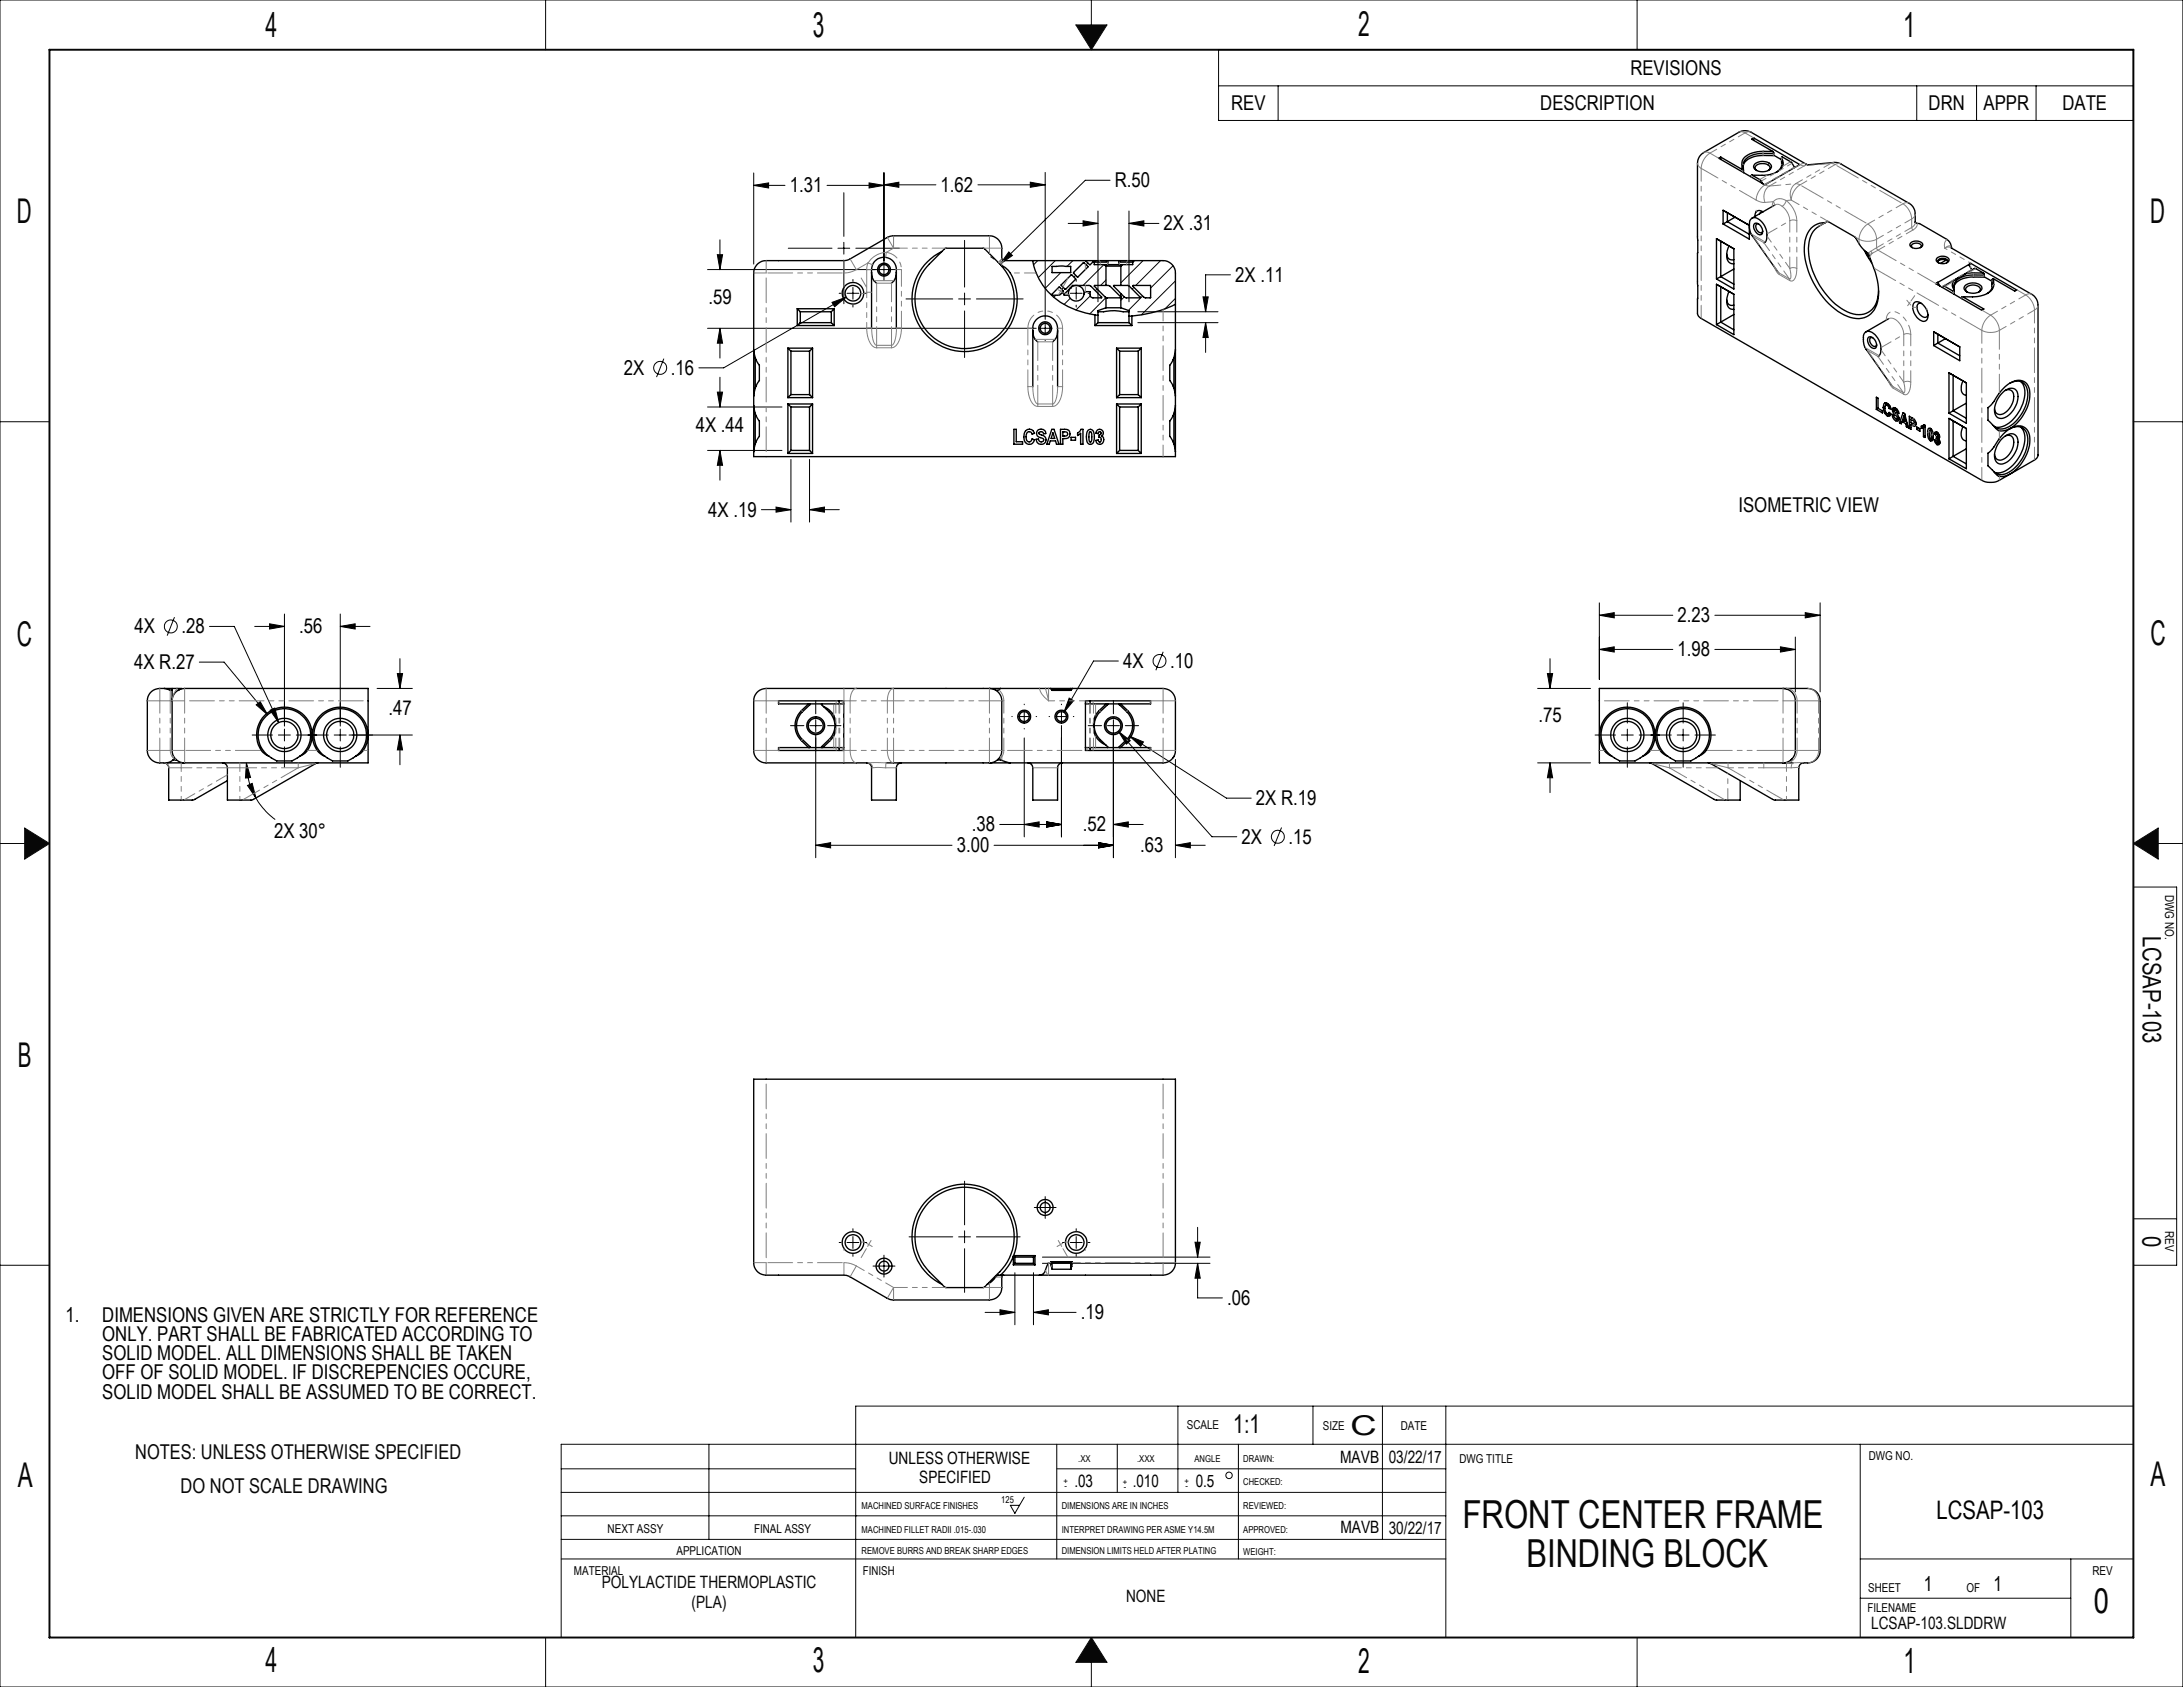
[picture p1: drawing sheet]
<svg xmlns="http://www.w3.org/2000/svg" width="559mm" height="432mm" viewBox="0 0 559 432" stroke-linecap="round" stroke-linejoin="round" font-family="sans-serif">
<defs><g id="words">
<g font-size="9.9" fill="#0a0605">
<text x="374.4" y="391.2">FRONT CENTER FRAME</text>
<text x="390.8" y="401.1">BINDING BLOCK</text>
</g>
<g font-size="8.7" fill="#0a0605">
<text x="68" y="9.4">4</text>
<text x="208.1" y="9.3">3</text>
<text x="347.7" y="9.3">2</text>
<text x="487.1" y="9.4">1</text>
<text x="4.3" y="57">D</text>
<text x="550.4" y="57.2">D</text>
<text x="4.3" y="165.3">C</text>
<text x="550.5" y="165.1">C</text>
<text x="4.6" y="273.1">B</text>
<text x="4.6" y="380.6">A</text>
<text x="550.5" y="380.4">A</text>
<text x="536" y="412.8">0</text>
<text x="67.9" y="428">4</text>
<text x="208.1" y="428">3</text>
<text x="487.3" y="428.1">1</text>
</g>
<text font-size="8.7" x="347.7" y="428.1">2</text>
<text font-size="7" fill="#0a0605" x="345.7" y="367.2">C</text>
<g font-size="6.5" fill="#0a0605">
<text x="548.5" y="239.5" transform="rotate(90 548.5 239.5)">LCSAP-103</text>
<text x="548.4" y="316.4" transform="rotate(90 548.4 316.4)">0</text>
<text x="315.7" y="366.7">1:1</text>
</g>
<text font-size="6.5" x="495.7" y="388.9">LCSAP-103</text>
<g font-size="5.2">
<text x="417.3" y="19.1">REVISIONS</text>
<text x="315.2" y="28.1">REV</text>
<text x="394.3" y="28.1">DESCRIPTION</text>
<text x="493.7" y="28.1">DRN</text>
<text x="507.7" y="28.1">APPR</text>
<text x="527.9" y="28.1">DATE</text>
<text x="285.4" y="47.9">R.50</text>
<text x="202.2" y="49.2">1.31</text>
<text x="240.8" y="49.1">1.62</text>
<text x="297.9" y="59">2X .31</text>
<text x="181.3" y="77.8">.59</text>
<text x="316.2" y="72.1">2X .11</text>
<text x="159.7" y="95.9">2X</text>
<text x="171.8" y="95.9">.16</text>
<text x="178.1" y="110.5">4X .44</text>
<text x="445" y="131.1">ISOMETRIC VIEW</text>
<text x="181.3" y="132.2">4X .19</text>
<text x="429.4" y="159.3">2.23</text>
<text x="34.4" y="162.1">4X</text>
<text x="46.5" y="162.1">.28</text>
<text x="76.5" y="162.1">.56</text>
<text x="429.4" y="168">1.98</text>
<text x="34.3" y="171.2">4X R.27</text>
<text x="287.5" y="170.9">4X</text>
<text x="299.6" y="171">.10</text>
<text x="99.4" y="183.1">.47</text>
<text x="393.8" y="184.8">.75</text>
<text x="321.5" y="206.1">2X R.19</text>
<text x="70.1" y="214.5">2X 30°</text>
<text x="248.8" y="212.8">.38</text>
<text x="277.2" y="212.8">.52</text>
<text x="317.8" y="216">2X</text>
<text x="329.9" y="216">.15</text>
<text x="244.9" y="218.1">3.00</text>
<text x="291.9" y="218.1">.63</text>
<text x="314.1" y="334">.06</text>
<text x="16.8" y="338.3">1.</text>
<text x="26.2" y="338.4">DIMENSIONS GIVEN ARE STRICTLY FOR REFERENCE</text>
<text x="276.7" y="337.7">.19</text>
<text x="26.2" y="343.3">ONLY. PART SHALL BE FABRICATED ACCORDING TO</text>
<text x="26.2" y="348.2">SOLID MODEL. ALL DIMENSIONS SHALL BE TAKEN</text>
<text x="26.2" y="353.1">OFF OF SOLID MODEL. IF DISCREPENCIES OCCURE,</text>
<text x="26.2" y="358">SOLID MODEL SHALL BE ASSUMED TO BE CORRECT.</text>
<text x="492.5" y="407.3">1</text>
<text x="510.3" y="407.3">1</text>
</g>
<g font-size="5.2" fill="#0a0605">
<text x="34.6" y="373.4">NOTES: UNLESS OTHERWISE SPECIFIED</text>
<text x="46.2" y="382.3">DO NOT SCALE DRAWING</text>
</g>
<g font-size="4.4">
<text x="227.5" y="374.8">UNLESS OTHERWISE</text>
<text x="343" y="374.6">MAVB</text>
<text x="235.3" y="379.6">SPECIFIED</text>
<text x="275" y="380.5">.03</text>
<text x="290" y="380.5">.010</text>
<text x="306.1" y="380.6">0.5</text>
<text x="343.1" y="392.5">MAVB</text>
</g>
<g font-size="4.4" fill="#0a0605">
<text x="355.5" y="374.5">03/22/17</text>
<text x="355.5" y="392.6">30/22/17</text>
<text x="154" y="406.6">POLYLACTIDE THERMOPLASTIC</text>
<text x="177" y="411.7">(PLA)</text>
<text x="288.3" y="409.9">NONE</text>
<text x="479" y="417">LCSAP-103.SLDDRW</text>
</g>
<g font-size="3.1">
<text x="554.2" y="229.1" transform="rotate(90 554.2 229.1)">DWG NO.</text>
<text x="554.2" y="315.1" transform="rotate(90 554.2 315.1)">REV</text>
<text x="358.5" y="366">DATE</text>
<text x="373.6" y="374.5">DWG TITLE</text>
<text x="478.4" y="373.7">DWG NO.</text>
<text x="155.5" y="392.4">NEXT ASSY</text>
<text x="193" y="392.4">FINAL ASSY</text>
<text x="173.2" y="398">APPLICATION</text>
<text x="146.9" y="403.1">MATERIAL</text>
<text x="220.9" y="403.2">FINISH</text>
<text x="478.2" y="407.4">SHEET</text>
<text x="503.4" y="407.4">OF</text>
<text x="535.6" y="403.2">REV</text>
<text x="478" y="412.6">FILENAME</text>
</g>
<g font-size="3.1" fill="#0a0605">
<text x="303.8" y="365.9">SCALE</text>
<text x="338.7" y="365.9">SIZE</text>
</g>
<g font-size="2.4">
<text x="276" y="374.1">.XX</text>
<text x="291.1" y="374.1">.XXX</text>
<text x="305.8" y="374.1">ANGLE</text>
<text x="318.3" y="374.1">DRAWN:</text>
<text x="272.2" y="379.8">+</text>
<text x="272.5" y="381.2">-</text>
<text x="287.4" y="380">+</text>
<text x="287.7" y="381.4">-</text>
<text x="303.2" y="379.8">+</text>
<text x="303.5" y="381.2">-</text>
<text x="318.3" y="380.2">CHECKED:</text>
<text x="220.5" y="386.2">MACHINED SURFACE FINISHES</text>
<text x="256.3" y="384.7">125</text>
<text x="271.8" y="386.2">DIMENSIONS ARE IN INCHES</text>
<text x="318.3" y="386.2">REVIEWED:</text>
<text x="220.5" y="392.3">MACHINED FILLET RADII .015-.030</text>
<text x="271.8" y="392.3">INTERPRET DRAWING PER ASME Y14.5M</text>
<text x="318.3" y="392.3">APPROVED:</text>
<text x="220.5" y="397.8">REMOVE BURRS AND BREAK SHARP EDGES</text>
<text x="271.8" y="397.8">DIMENSION LIMITS HELD AFTER PLATING</text>
<text x="318.3" y="398">WEIGHT:</text>
</g>
</g></defs>
<g fill="none" stroke="#000" stroke-width=".26">
<path d="M270.5 369.7v29.3M286 369.7v12.3M317 369.7v29.3M143.7 399h226.4M262.2 383.2l-2.4 4.1-1.2-2h2.4"/>
<circle cx="314.6" cy="377.6" r=".82"/>
</g>
<g fill="none" stroke="#0a0605" stroke-width=".26">
<path d="M0 0h558.8v431.8h-558.8zM139.7 0v12.7M275.4 6.4h8l-4 6.3zM279.4 0v6.4M419.1 0v12.7M0 107.9h12.7M546.1 107.9h12.7M0 215.9h6.3M6.3 211.9l6.4 4-6.4 4zM546.1 215.9l6.4-4v8zM552.5 215.9h6.3M546.1 227h11.1v96.9h-11.1"/>
<path d="M546.1 312h11.1M0 323.9h12.7M301.5 359.9v22.1M336.1 359.9v9.8M353.9 359.9v34.1M370.1 359.9v59.2M546.1 359.9h-327.1v59.2M143.7 376h75.3M181.5 369.7v24.3M270.5 376h99.6M476.2 369.7v49.4M546.1 369.7h-402.4v49.4"/>
<path d="M143.7 382h226.4M143.7 394h226.4M143.7 388h226.4M476.2 399h69.9M530.1 399v20.1M139.7 419.1v12.7M279.4 419.1l4 6.4h-8zM419.1 419.1v12.7M476.2 409.1h53.9M279.4 425.5v6.3"/>
</g>
<path d="M12.7 12.7h533.4v406.4h-533.4z" fill="none" stroke="#0a0605" stroke-width=".5"/>
<path d="M275.4 6.4h8l-4 6.3zM546.1 215.9l6.4-4v8zM279.4 419.1l-4 6.4h8zM6.3 211.9v8l6.4-4z" fill-rule="evenodd" fill="#0a0605"/>
<g fill="none" stroke="#000" stroke-width=".26">
<path d="M311.9 12.7h234.2v18.1h-234.2zM311.9 22h234.2M327.2 22v8.8M490.6 22v8.8M506 22v8.8M521.2 22v8.8M192.9 47.4l3.8-.6v1.3zM192.9 44.3v23.3M192.9 47.4h8M211.7 47.4h14.6M216 49.3v11.2M222.5 46.8l3.8 .6-3.8 .7z"/>
<path d="M226.3 47.3l3.8-.7v1.3zM226.3 44.1v27.7M226.3 47.3h13.3M250.3 47.3h17.2M263.7 46.6l3.8 .7-3.8 .6zM267.5 44.1v37.6M273.4 57.2h7.7M277.2 56.5l3.9 .7-3.9 .7zM281.1 54v23.3M284.2 46.1h-6.4l-21.8 21.5M289 57.2l3.8-.7v1.4zM289 54v23.3"/>
<path d="M289 57.2h7.7M181.1 69h48M183.6 65.2h1.4l-.7 3.8zM184.3 61.4v7.6M201.8 63.5h11.2M213 77.4l3.6-1.3-3 2.4zM214.5 63.5h3M214.8 75.1h.5M216 62v3.1M216 66.6v11.2M216.6 76.1l-31.4 18.1h-6.3M216.8 75.1h3.1"/>
<path d="M218.3 71.5v.5M218.3 73.6v3M218.3 78.1v.5M219.1 63.5h11.1M221.4 75.1h.5M231.9 76.5h12M245.4 76.5h3M246.9 61.5v12M246.9 75v3M246.9 79.6v11.9M249.9 76.5h12M253.5 65.7l1 .6"/>
<path d="M258.2 64.5l1 .9-3.2 2.2zM265.6 66.7l-1.1 1.1M270.1 66.7l-4.3 4.3M270.3 75.6l-.6 .5M271.5 69.8l-4 4M272 75.1h.5M272.2 73.6l-.4 .4M274 75.1h3M274 76.3l-1.6 1.6M274.6 66.7l-1.5 1.5M275.3 70.5l-.4 .4M275.5 71.5v.5"/>
<path d="M275.5 73.6v3M275.5 78.1v.5M278.5 67.3l-.5 .5M278.5 75.1h.5M279.1 75.7l-3.7 3.6M280.8 74l-.4 .4M282.6 67.7l-5.4 5.4M283.1 76.2l-4.2 4.2M283.1 71.7l-1.4 1.4M287.8 76l-.9 .9M290.3 73.6l-.5 .4M291.3 79.8h20.5"/>
<path d="M292.5 75.8l-3.7 3.7M292.6 66.7l-5.7 5.7M297.1 66.7l-6.4 6.4M300.3 68l-5.8 5.7M300.9 71.9l-8.7 8.7M300.9 76.4l-2.7 2.7M307.9 76h1.4l-.7 3.8zM315 70.3h-6.4v9.5M169.9 91.8l-1.8 4.7M181.1 84h84.2M184.3 84l.7 3.8h-1.4zM184.3 84v7.7"/>
<path d="M184.3 96.6v7.6M266 84h3.1M267.5 82.5v3M267.5 87.1v.1M270.6 84h.1M291.3 82.6h20.5M308.6 82.6l.7 3.8h-1.4zM308.6 82.6v7.6M181.1 104.2h19.1M181.1 115.3h19.1M183.6 100.4h1.4l-.7 3.8zM184.3 115.3l.7 3.8h-1.4z"/>
<path d="M184.3 115.3v7.6M202.5 117.6v16M207.2 117.6v16M194.9 130.5h7.6M198.6 129.8l3.9 .7-3.9 .6zM207.2 130.5l3.8-.7v1.3zM207.2 130.5h7.6M44.7 158l-1.9 4.7M69 159.7l3.8 .6-3.8 .7zM72.8 157.2v28.6M87.1 157.2v28.6M409.4 157.5l3.8-.7v1.4z"/>
<path d="M409.4 154.3v19.6M409.4 157.5h18.8M439 157.5h26.9M462.1 156.8l3.8 .7-3.8 .7zM465.9 154.3v22.8M51 169.5h6.4l11.1 13.5M53.6 160.3h6.4l11.3 24.7M65.2 160.3h7.6M87.1 160.3l3.8-.6v1.3zM87.1 160.3h7.6M96.5 176.2h9.1M101.7 172.4h1.3l-.6 3.8z"/>
<path d="M102.4 168.6v7.6M208.8 179.3v3.4M273.7 178.7l1.1 .7-2.5 2.9zM285 179.3v3.4M286.3 169.2h-6.4l-7.6 13.1M297.7 166.8l-1.8 4.8M393.6 176.2h13.5M396.1 172.4h1.3l-.6 3.8zM396.8 168.6v7.6M409.4 166.2l3.8-.6v1.3zM409.4 166.2h18.8M416.6 179.9v5.2"/>
<path d="M430.8 179.9v5.2M439 166.2h20.6M455.8 165.6l3.8 .6-3.8 .7zM459.6 163.1v14M63.1 195.3l1 3.7-1.3 .1zM63.1 195.3l.4 3.7a16.2 16.2 0 0 0 2 5.3M64.6 188.1h5.1M65.6 180.4l1-.8 1.9 3.4zM69.1 181.8l1.2-.6 1 3.8zM71.3 188.1h3M72.8 186.6v3.1M72.8 191.2v5.2"/>
<path d="M75.8 188.1h8.2M85.5 188.1h3.1M87.1 186.6v3.1M87.1 191.2v5.2M89.4 188.1h16.2M102.4 188.1l.6 3.8h-1.3zM102.4 188.1v7.7M202.4 185.7h3.4M207.3 185.7h3M208.8 184.2v3.1M208.8 188v31.5M211.8 185.7h3.5"/>
<path d="M259 183.4h.1M260.7 183.4h3M262.2 180.2v.2M262.2 181.9v3.1M262.2 186.5v.1M262.2 188.9v25.3M265.2 183.4h.2M268.5 183.4h.2M270.2 183.4h3M271.7 180.2v.2M271.7 181.9v3.1M271.7 185.7v28.5"/>
<path d="M274.7 183.4h.2M278.6 185.7h3.4M283.5 185.7h3M285 184.2v3.1M285 188v31.5M286.3 187.2l3 2.4-1 .9zM286.3 187.2l23.9 27h6.4M288 185.7h3.5M289.1 188.4l3.6 1.5-.7 1.1zM289.1 188.4l24.8 15.9h6.4M300.9 194.4v25.1M393.6 195.3h13.5"/>
<path d="M396.8 195.3l.6 3.8h-1.3zM396.8 195.3v7.6M408.3 188.1h5.2M415 188.1h3.1M416.6 186.6v3.1M416.6 191.2v5.2M419.6 188.1h8.2M429.3 188.1h3.1M430.8 186.6v3.1M430.8 191.2v5.2M433.9 188.1h5.2M63.4 201l1.2-.5 .9 3.8z"/>
<path d="M65.5 204.3l1 1.5 1.6 1.9 2.3 2.1M208.8 216.4l3.8-.7v1.3zM208.8 216.4h34.9M254.5 216.4h30.5M255.9 211h15.8M262.2 211l3.8-.6v1.3zM267.9 210.4l3.8 .6-3.8 .7zM281.2 215.7l3.8 .7-3.8 .6zM285 211l3.8-.6v1.3zM285 211h7.6M300.9 216.4l3.8-.7v1.3zM300.9 216.4h7.6"/>
<path d="M328 211.8l-1.9 4.7M214.8 318h.5M216.8 318h3.1M218.3 314.5v.5M218.3 316.5v3M221.4 318h.5M232.7 316.6h11.2M245.4 316.6h3M246.9 302.3v11.2M246.9 315v3.1M246.9 319.6v11.2M249.9 316.6h11.2"/>
<path d="M264.8 309.1h5.5M267.5 306.3v5.6M272 318h.5M274 318h3M275.5 314.5v.5M275.5 316.5v3M278.5 318h.5M305.9 318h1.3l-.6 3.8zM306.6 314.1v7.7M218.3 321.1v.5M223.5 324.1h5.6M226.3 321.3v5.6"/>
<path d="M252.2 335.9h7.6M256 335.2l3.8 .7-3.8 .6zM259.8 325.8v13.3M264.5 335.9l3.9-.7v1.3zM264.5 325.8v13.3M264.5 335.9h10.9M266.8 323.4h42.9M266.8 321.8h42.9M275.5 321.1v.5M306.6 323.4l.6 3.8h-1.3zM306.6 323.4v8.8h6.3"/>
<circle cx="169" cy="94.2" r="1.67"/>
<circle cx="43.7" cy="160.3" r="1.67"/>
<circle cx="296.8" cy="169.2" r="1.66"/>
<circle cx="327.1" cy="214.2" r="1.66"/>
</g>
<path d="M226.3 47.3l3.8-.7v1.3zM263.7 46.6l3.8 .7-3.8 .6zM222.5 46.8l3.8 .6-3.8 .7zM192.9 47.4l3.8-.6v1.3zM213 77.4l.6 1.1 3-2.4zM183.6 100.4h1.4l-.7 3.8zM184.3 115.3l.7 3.8h-1.4zM198.6 129.8l3.9 .7-3.9 .6zM207.2 130.5l3.8-.7v1.3zM289 57.2l3.8-.7v1.4zM277.2 56.5l3.9 .7-3.9 .7zM308.6 82.6l.7 3.8h-1.4zM307.9 76h1.4l-.7 3.8zM184.3 84l.7 3.8h-1.4zM183.6 65.2h1.4l-.7 3.8zM258.2 64.5l-2.2 3.1 3.2-2.2zM289.1 188.4l2.9 2.6 .7-1.1zM273.7 178.7l-1.4 3.6 2.5-2.9zM286.3 187.2l2 3.3 1-.9zM208.8 216.4l3.8-.7v1.3zM281.2 215.7l3.8 .7-3.8 .6zM267.9 210.4l3.8 .6-3.8 .7zM262.2 211l3.8-.6v1.3zM267.9 210.4l3.8 .6-3.8 .7zM285 211l3.8-.6v1.3zM300.9 216.4l3.8-.7v1.3zM281.2 215.7l3.8 .7-3.8 .6zM264.5 335.9l3.9-.7v1.3zM256 335.2l3.8 .7-3.8 .6zM306.6 323.4l.6 3.8h-1.3zM305.9 318h1.3l-.6 3.8zM69 159.7l3.8 .6-3.8 .7zM87.1 160.3l3.8-.6v1.3zM102.4 188.1l.6 3.8h-1.3zM101.7 172.4h1.3l-.6 3.8zM65.6 180.4l2.9 2.6-1.9-3.4zM69.1 181.8l2.2 3.2-1-3.8zM63.1 195.3l1 3.7-1.3 .1zM63.4 201l1.2-.5 .9 3.8zM455.8 165.6l3.8 .6-3.8 .7zM409.4 166.2l3.8-.6v1.3zM409.4 157.5l3.8-.7v1.4zM462.1 156.8l3.8 .7-3.8 .7zM396.1 172.4h1.3l-.6 3.8zM396.8 195.3l.6 3.8h-1.3z" fill="#000"/>
<g fill="none" stroke="#000" stroke-width=".35">
<path d="M448.9 35.3l11.8 6.8-9 5.2-11.8-6.8 .6-.3M448.9 35.3l-.5 .3 5.4 3.2M448.9 35.3v.6M453.8 38.8l-2.5-.1a5.7 5.7 0 0 0-5.3 2.4l-.1 2.3M453.8 38.8l.2 .3v.2h-2.7a5.6 5.6 0 0 0-4.9 2l-.2 .9 .1 1.5M454 39.8h-2.7a5.6 5.6 0 0 0-4.9 2.1l-.1 .5M454 39.1v.7M454 39.7l2 1.2M440.5 40.2l5.4 3.2M440.5 40.2v.6M441.1 57.3l6.7 3.9v-3.5M441.1 53.8l6.7 3.9"/>
<path d="M441.1 53.8v3.5M441.1 53.8l1.1 .6M442.2 54.4l5.6 3.3M442.2 56.7l5.6 3.3M442.2 56.7l-1.1 .6M442.2 54.4v2.3M444.1 55.6l-1.9 1.1M445.9 43.4l.4 .3M446.3 43.7v.5M448.5 44.8l2.1 1.2 .6 1M448.5 44.8l-.2 .1v.4M449 57.4a1.25 1.25 0 0 1 1.9 .8l.3 .7a.84 .84 0 0 1-.4 1.2 .84 .84 0 0 1-1.1-.5l-.8-1.3z"/>
<path d="M449.2 42a3 3 0 0 1 4.2 .4 1.67 1.67 0 0 1-2 1.6 2.02 2.02 0 0 1-2.5-1.5zM449.7 43.6a.87 .87 0 0 1-.4-.9 .87 .87 0 0 1 .8-.7 2.03 2.03 0 0 1 3 1.1l-.5 .5M450.2 57.4l-.4-.1a1.4 1.4 0 0 0-.2 1.5 1.4 1.4 0 0 0 1.3 .7l.3-.4M451.2 54.3l-.5 .1-.3 .4M451.3 54.2a1.22 1.22 0 0 0-1.5-.2 1.22 1.22 0 0 0-.6 1.4M454.3 52.5l-5.8 3.3M456 40.6v-.4l.2-.1 2.3 1.4 .9 1.4M456 40.6a2.01 2.01 0 0 1-.5 3 7.3 7.3 0 0 1-4.5 1.3l-2.5-.1M456 41.1h.1M456 40.6a2.95 2.95 0 0 1-1.2 3.5M456 41.1l.1 1.2M462.7 42.2l7-.6 .9 .1 18.1 10.3a3.2 3.2 0 0 1 1.6 2.8v2.2"/>
<path d="M462.8 42.2l-14.5-8.3a3.2 3.2 0 0 0-3.2 0l-9 5.2a3.2 3.2 0 0 0-1.6 2.7v38.5l.3 .7 .6 .5 71.9 41.4a4.9 4.9 0 0 0 4.5 0l9-5.1 .6-.6 .3-.6v-38.5a3.2 3.2 0 0 0-1.6-2.7l-20.7-12M463.6 58.4l1.6-1.1 2.1-.3 .6-.3 6.9 3.9 1.9 2.9 1.6 1.4 .1 .7a19.7 19.7 0 0 1 2.2 11.6 5.3 5.3 0 0 1-7.7 3.8 19.4 19.4 0 0 1-10-11.6 11.8 11.8 0 0 1 .3-10.5zM467.3 57a6.4 6.4 0 0 0-4.4 6.6 19.4 19.4 0 0 0 10 16.2 5.1 5.1 0 0 0 7.8-3.9l.2-1.5M490.3 56.8l.3 .3 .7 .1 7.1 4.1a3.1 3.1 0 0 1 1.2 2.2M204.1 79h9.4M204.1 79v4.3M204.1 79l.8 .8M204.9 79.8h7.9M204.9 79.8v2.8M212.8 79.8v2.8M213.5 79v4.3M213.5 79l-.7 .8"/>
<path d="M223.1 69.7a3.2 3.2 0 0 0 1.3 2.8M229.4 69.7a3.2 3.2 0 0 1-1.2 2.8M241.1 64.4l-1.4 1.3a14.5 14.5 0 0 0-5.2 8.4 12.7 12.7 0 0 0 15.9 14.6 12.7 12.7 0 0 0 5.8-20.9M241.1 64.4a13.4 13.4 0 0 0-6.1 18.4 13.4 13.4 0 0 0 18.7 5.3 13.4 13.4 0 0 0 4.4-18.9l-.8-.7-1.1-.7M241.1 64.4l.9-.9h9.8l4.1 4.1M255.9 67.6h.1M255.9 67.6l.3 .2M264.3 66.7a16.4 16.4 0 0 0 11.3 12.7l4.7 1.2M269.3 68.2h4.8v1.6h-4.8zM271 73.5h.3l.9 1.1-1.1 1h-1.9v-.2zM271.7 72.9l2.5-2.6 1.1 1-2.5 2.7zM274 73.7l.6-.6h4.3l3.1 3-.1 .1h-2.1a.73 .73 0 0 1-.8-.7v-.9h-.8a.73 .73 0 0 0-.7 .7"/>
<path d="M274 73.7l-1.7 1.7 .1 .2h1.1M274 73.7h.1M277.3 67.2l1.2 1.1-2.7 2.6-1-1.1zM277.5 75.3a2 2 0 0 1-1.9 1.7 2 2 0 0 1-2.1-1.4M277.5 75.3a2 2 0 0 0-2.1-2.2 2 2 0 0 0-1.9 2.5M277.8 66.7l1.1 1.1 1-.9M279.9 66.9h.1M279.9 66.9l.2 .2M280.1 67.1v.6h2.6M280.4 66.7h-23.5l-.4-.2-.1-.3a6.2 6.2 0 0 0-.4-4.3l-.7-.8a2.97 2.97 0 0 0-2-.7h-24.8l-1.2 .3-9.9 5.7-.8 .2-20.5 .1a3.2 3.2 0 0 0-3.2 3.2v19.6M280.4 66.7l-.5 .2M280.4 66.7h9.9"/>
<path d="M281.1 79.8h1a27.9 27.9 0 0 1 6.6 0h.3M282.7 67.7h4.6M282.7 67.7l.4 .4M282.9 76l.5 .2M283.1 78.8h3.8M283.1 76.2h.3M283.1 68.1h3.8M283.1 73.1h-3l3 3.1M283.1 73.1h.2a1.54 1.54 0 0 1 1.5 .8l2.1 2.1M283.1 78.8l-2 .7v3.1M283.1 68.1v5M283.1 76.2v2.6"/>
<path d="M283.2 66.7l.3 .4h-3.4M283.4 76.2h3.4M283.6 67.1v.6M286.5 67.1v.6M286.8 76.2h.1M286.8 66.7l-.3 .4h3.4M286.9 76l-.1 .2M286.9 76v.2M286.9 73.1l2.1 .1 2.9 3h-3.7l-1.3-1.1M286.9 73.1h-1.9l1.9 2M286.9 78.8l2.1 .7v3.1M286.9 68.1v5"/>
<path d="M286.9 75.1v.9M286.9 76.2v2.6M287.3 67.7l-.4 .4M289.9 73.1h4.6v3.1h-1.4l-.3-.1zM289.9 67.1v.6h-2.6M290.3 66.7h7.4a3.2 3.2 0 0 1 3.2 3.2v19.6M290.3 66.7l-.4 .4M300.9 77.9l-.7 .3a31.6 31.6 0 0 1-10.5 2.7M439.4 72.8l4.4 2.5M439.4 61.1v10.3M439.4 72.8v10.3M439.4 61.1l4.4 2.6v10.3l-4.4-2.6"/>
<path d="M439.4 61.1l1.1 .6v9.1M439.4 72.8l1.1 .6M440.5 73.4v9l3.3 2M440.5 70.8l-1.1 .6M440.5 70.8l3.3 1.9M440.5 73.4l3.3 1.9M442 65.1a1.39 1.39 0 0 0 1.8 1.4M442 76.7a1.35 1.35 0 0 0 1.8 1.4M442.6 62.9a3.7 3.7 0 0 0 .2 4.4l1 .2M442.6 74.6a3.9 3.9 0 0 0 0 4.2l1.2 .4M443.8 75.3v10.4l-4.4-2.6M443.8 68.9l-3.3 1.9"/>
<path d="M448.4 60.1l6.6 9.4M448.8 60.6a4.2 4.2 0 0 1-.7-4.4 1.48 1.48 0 0 1 2.3 .1 4.6 4.6 0 0 1 1.4 5.6l-.3 .3M477.2 64.1l1.9 3.1M477.6 64.4l1.2 2.1M489 62.3a2.12 2.12 0 0 1 3.2 .3 1.74 1.74 0 0 1-2.5 .9l-.7-.6zM489.5 63.4a.72 .72 0 0 1-.1-.9 .72 .72 0 0 1 .9-.3l1.3 .3 .2 .4-.2 .5M490.1 77.4a2.66 2.66 0 0 1 3.1 2 1.82 1.82 0 0 1-.7 2.9 3.7 3.7 0 0 1-2.6-4.7zM491.9 77.7a.94 .94 0 0 0-1.1 .3 .94 .94 0 0 0-.1 1.1 2.45 2.45 0 0 0 2.3 2.1l.4-.3 .1-.4M495.8 66.1a2.12 2.12 0 0 1 3.1 .4 1.92 1.92 0 0 1-3 .5 .6 .6 0 0 1-.1-.9zM496 66.9a1.59 1.59 0 0 1 2.5 0M496 72.3l-.3 .2 .2 .3M496 72.3l-.5 .3 11.8 6.8 .5-.3-5.4-3.1"/>
<path d="M496 72.3l.6 .9M496.2 66.6l.9-.2 1.2 .2M496.3 67.3l-.1-.1a.64 .64 0 0 1-.1-.7 .64 .64 0 0 1 .6-.3 1.24 1.24 0 0 1 1.8 .8l-.2 .3M497.5 73.3h.3l2.2 1.3 .2-.1M497.5 73.3l-.4 .2M498.2 66.6l-1.5 .8M500.2 74.1v.4M500.2 74.5v.8M502.4 76h-.2v.4M503.2 73a3.2 3.2 0 0 1 4.1 .4 1.49 1.49 0 0 1-1.7 1.6 2.33 2.33 0 0 1-2.9-1.3zM503.6 74.8a.87 .87 0 0 1-.4-1 .87 .87 0 0 1 .8-.7 2 2 0 0 1 2.9 1.1l-.4 .6M503.9 67.7l.9 1.3"/>
<path d="M503.9 67.7l.6-.3 11.8 6.8-.6 .3-5.4-3.1M503.9 67.7l-7.9 4.6M507.7 69.9h-2.7a6.3 6.3 0 0 0-5.2 2.5l-.1 .7 .5 1M507.7 69.9l.1 .5h-2.6a4.8 4.8 0 0 0-5 2.5v1.2M507.7 69.9l-2.2-1.2-8 4.6M507.9 70.9h-.1a12.4 12.4 0 0 0-5.4 .4l-1.5 .9-.6 .8-.2 .7M507.9 70.2v.7M507.9 70.8l2 1.2M509.9 72.2h.1M509.9 71.6a2.77 2.77 0 0 1-1.1 3.5h-.1M509.9 71.6v.6M509.9 72.2v1.2"/>
<path d="M510.3 71.4a3.5 3.5 0 0 1-3.3 4.3l-2.1 .3h-2.5M510.3 71.4l-.4 .2M192.9 89.5a6.9 6.9 0 0 0 1.5 4v3.9a6.9 6.9 0 0 0-1.5 4M192.9 89.5v11.9M193.3 91.5v7.9M201.7 89.1v12.7M201.7 89.1h6.3M201.7 89.1l.8 .8M202.5 89.9v11.1M202.5 89.9h4.7M204.1 83.3h9.4M204.9 82.6h7.9"/>
<path d="M204.9 82.6l-.8 .7M207.2 89.9v11.1M208 89.1v12.7M208 89.1l-.8 .8M212.8 82.6l.7 .7M223.1 84v-15a3.2 3.2 0 0 1 3.2-3.2 3.2 3.2 0 0 1 3.1 3.2v15M264.4 84.7a3.2 3.2 0 0 0 1.2 2.8M264.4 99v-15a3.2 3.2 0 0 1 3.1-3.1 3.2 3.2 0 0 1 3.2 3.1v15M270.7 84.7a3.2 3.2 0 0 1-1.2 2.8M280.3 83.3h9.4M280.3 80.6v2.7M280.3 80.6l.8 .1"/>
<path d="M281.1 82.6h7.9M281.1 82.6l-.8 .7M285.8 89.1h6.3M285.8 89.1v12.7M285.8 89.1l.8 .8M286.6 89.9v11.1M286.6 89.9h4.8M289 82.6l.7 .7M289.7 80.9v2.4M289.7 80.9l-.7 .1M291.4 89.9v11.1M292.1 89.1v12.7"/>
<path d="M292.1 89.1l-.7 .8M300.5 91.5v7.9M300.9 89.5a6.9 6.9 0 0 1-1.5 4v3.9a6.9 6.9 0 0 1 1.5 4M300.9 89.5v11.9M443.8 80.5l-4.4 2.6M477.6 89.3l6.6 9.3M478 89.7a4.4 4.4 0 0 1-.7-4.4 1.77 1.77 0 0 1 2.7 .4 4.6 4.6 0 0 1 1 5.4l-.3 .2M478.3 86.3a1.93 1.93 0 0 1 2 2.4 .97 .97 0 0 1-.9 .5 .97 .97 0 0 1-.9-.8l-.5-1.4zM479.4 86.4h-.2a.94 .94 0 0 0-.7 .8 .94 .94 0 0 0 .5 .9 .72 .72 0 0 0 .6 .6 .72 .72 0 0 0 .8-.5M483.5 81.6l-5.9 3.3M495 88.4l6.7 3.9v-3.5M495 84.9l6.7 3.9"/>
<path d="M495 84.9v3.5M495 84.9l1 .6M496 85.5l5.7 3.3M496 87.8l5.7 3.3M496 87.8l-1 .6M496 85.5v2.3M498 86.7l-2 1.1M498.9 95.4v10.4M498.9 95.4l4.4 2.6M498.9 95.4l1.1 .7M500 96.1l3.3 1.9M500 96.1v9"/>
<path d="M502.5 97.5a3.1 3.1 0 0 0 .2 3.5l.6 .2M503.3 98v10.3l-4.4-2.5M512.8 99.4a4.7 4.7 0 0 1 5.3-1.8 4.1 4.1 0 0 1 1.4 4.7 10.5 10.5 0 0 1-6.2 7.9l-.5 .1a2.03 2.03 0 0 1-2.4-1.2l-1.5-1.5v-3.2a12.4 12.4 0 0 0 2.9-3.8zM513.3 99.9a1.45 1.45 0 0 1 1.6 .1 1.45 1.45 0 0 1 .6 1.5 4.9 4.9 0 0 1-3.5 4.6l-.9-.3-.5-1.2M514.5 98.1a2.84 2.84 0 0 1 3.1-.3 2.84 2.84 0 0 1 1.5 2.8 10 10 0 0 1-5.9 9.1h-1.6l-1.2-.6M517.3 97.6a5.3 5.3 0 0 1 .5 5.7 9.2 9.2 0 0 1-5.8 6h-1.4M192.9 115.6v1.3h108v-1.3M192.9 103.8a6.9 6.9 0 0 0 1.5 4v3.9l-1.1 1.9M192.9 103.8v11.8M192.9 101.4v2.4M193.3 113.6l-.4 2M193.3 105.8v7.9"/>
<path d="M201.7 103.4h6.3M201.7 103.4v12.7M201.7 116.1h6.3M201.7 101.8h6.3M201.7 103.4l.8 .8M202.5 104.2v11.1M202.5 101l-.8 .8M202.5 101h4.7M202.5 115.3h4.7M202.5 115.3l-.8 .8M202.5 104.2h4.7M207.2 104.2v11.1"/>
<path d="M207.2 101l.8 .8M207.2 115.3l.8 .8M208 103.4v12.7M208 103.4l-.8 .8M259.5 109.9h.6v3.2h1.7v.6h-2.3zM262.5 110.3a1.32 1.32 0 0 1 1.3-.4 1.32 1.32 0 0 1 1 1l-.6 .2a.72 .72 0 0 0-.6-.6 .72 .72 0 0 0-.8 .4l-.1 1.3 .4 .8a.69 .69 0 0 0 .9-.2l.2-.5 .6 .3a1.33 1.33 0 0 1-1.4 1.1 1.33 1.33 0 0 1-1.3-1.2 2.6 2.6 0 0 1 .4-2.2zM265.7 110a1.22 1.22 0 0 1 2 1h-.6a.58 .58 0 0 0-.6-.5 .58 .58 0 0 0-.5 .5l.4 .3a1.29 1.29 0 0 1 1.4 1.2 1.29 1.29 0 0 1-1.3 1.3 1.29 1.29 0 0 1-1.3-1.4h.6a.65 .65 0 0 0 .7 .7 .65 .65 0 0 0 .6-.8l-.3-.1a1.5 1.5 0 0 1-1.5-1.3zM269.2 109.9h.6l1.3 3.8h-.7l-.2-.8h-1.3l-.3 .8h-.6zM269.5 110.8l.5 1.4h-.9zM271.5 109.9h1a1.2 1.2 0 0 1 1.4 1.2 1.2 1.2 0 0 1-1.4 1.2h-.4v1.4h-.6zM272.1 110.5l.9 .1a.58 .58 0 0 1 .2 .8 .58 .58 0 0 1-.7 .2h-.4zM274.2 111.9h1.1v.8h-1.1z"/>
<path d="M276.7 109.9h.5v3.8h-.6v-2.8l-.8 .6v-.7l.6-.4zM278.6 110.1a.88 .88 0 0 1 1.4 .5l.1 1.8a1.08 1.08 0 0 1-1.3 1.3 2.92 2.92 0 0 1-.2-3.6zM279 110.5h.2a2.99 2.99 0 0 1-.1 2.7 2.22 2.22 0 0 1-.1-2.7zM280.9 110.1a.95 .95 0 0 1 1.3 .2 .95 .95 0 0 1-.2 1.3 1.07 1.07 0 0 1 .2 1.9 1.07 1.07 0 0 1-1.7-.8l.6-.1 .1 .4 .3 .2 .3-.3v-.8l-.5-.1v-.7a.42 .42 0 0 0 .6-.5 .42 .42 0 0 0-.7-.1l-.1 .3-.6-.1zM285.8 103.4h6.3M285.8 116.1h6.3M285.8 101.8h6.3M285.8 103.4v12.7M285.8 103.4l.8 .8M286.6 104.2v11.1M286.6 115.3l-.8 .8M286.6 101h4.8"/>
<path d="M286.6 115.3h4.8M286.6 101l-.8 .8M286.6 104.2h4.8M291.4 101l.7 .8M291.4 104.2v11.1M291.4 115.3l.7 .8M292.1 103.4v12.7M292.1 103.4l-.7 .8M300.5 113.6l.4 2M300.5 105.8v7.9M300.9 103.8a6.9 6.9 0 0 1-1.5 4v3.9l1.1 1.9M300.9 103.8v11.8"/>
<path d="M300.9 101.4v2.4M480.3 101.7l.4 .2v2.6l1.2 .7v.5l-1.6-.9zM480.8 104.5l-.5 .3M482.1 104.3l.3 1.4M482.4 103.2l.2-.1a1.74 1.74 0 0 1 1.4 1.6l-.4-.1M482.4 103.2l-.3 1.1M482.4 105.7l.7 .7M482.5 103.2h-.1M482.6 104l-.5 .3M482.7 105.5l-.3 .2M482.9 103.2l-.1 .4M483.1 103.8l-.1-.1a1.19 1.19 0 0 0-.3 1.7l.4 .5h.3l.2-.3 .4 .4-.3 .5-.6-.1"/>
<path d="M483.1 103.8l.5 .8M483.3 103.4l-.6 .3M483.5 103.5l-.4 .3M483.6 105.8l.2 .2M483.8 105.7l-.4 .2M483.8 106l.2 .1M483.8 106l-.7 .4M483.9 104.4l-.3 .2M484.4 104.8l.3-.5a1.52 1.52 0 0 1 1.4 1.6l-.4-.2M484.4 104.8l.1 .7 1.2 1.5M485.1 104.7v-.3l-.7 .4M485.2 105l-.3-.1v.3a2.71 2.71 0 0 1 1.1 2.4l-.2 .2-.6-.1"/>
<path d="M485.2 105l.5 .7M485.4 104.6l-.5 .3M485.6 104.8l-.4 .2M485.7 107l-.1 .2-.4-.1-.4-.8-.5-.3a1.92 1.92 0 0 0 .9 1.7M485.8 107.1l.2 .1M486 107.2l.1 .1M486 107.2l-.8 .5M486 105.5l-.3 .2M486 106.8l-.3 .2M486.1 106.9l-.5 .3M486.2 108.2l1-2.6 .3 .2 1 3.7-.5-.3M486.9 107.9l-.2 .6-.5-.3"/>
<path d="M486.9 107.9l.9 .5M487 107.8h.1M487 107.8l-.8 .4M487.1 107.5l-.1 .3M487.3 107.6l-.4 .3M487.4 106.5l.3 1.3M487.4 106.5l-.4 1 .7 .3M487.6 106l-.2 .4M487.6 106.3l-.2 .2M487.8 108.4l.2 .8M487.9 107.7h.1M488 107.6l-.3 .2"/>
<path d="M488.1 108.2l-.3 .2M488.4 109l-.4 .2M489.2 107.3l.6 .4 .2 .5M489.2 108.7v1.2l-.5-.3M489.2 107.3v.9l.2 .1M489.2 109.4l-.5 .2M489.4 107a1.4 1.4 0 0 1 .7 2.1l-.9-.4M489.4 107l-.7-.5v3.1M489.4 107v.1M489.4 108.4v.1M489.6 107l-.4 .3M489.6 108.4l-.4 .3"/>
<path d="M490 108.2l-.1 .3-.5-.2M490.1 108.4l.3 .2M490.4 108.2l-.5 .3M490.4 108.1l-.4 .1M490.6 109.3l.9 .4v.7l-.9-.5zM491.2 109.6l-.6 .3M491.8 109.6v-.5l.4-.1 .2-.3 .4 .2v3.1l-.4-.2M492.4 109.5l-.6 .1M492.4 109.5v2.3M492.5 109.2h.3M492.5 108.8v.4M492.5 109.2l-.7 .4"/>
<path d="M492.6 108.8l-.4 .2M492.8 109.3l-.4 .2M492.8 111.5l-.4 .3M493.6 109.7l.1-.1a1.56 1.56 0 0 1 1.1 2.1 .88 .88 0 0 1-.5 1.2 2.52 2.52 0 0 1-.7-3.2zM494.1 110.1a2.35 2.35 0 0 1 .1 2.2h-.1a2.4 2.4 0 0 1 0-2.2zM494.2 109.7l-.1 .4M494.4 109.9l-.4 .2M494.5 110l-.4 .1M494.6 112.1l.2 .3M494.8 112.4l-.7 .4M494.8 112l-.6 .3M495.1 111l.3-.4a1.02 1.02 0 0 1 .9 .5 1.02 1.02 0 0 1-.1 1.2"/>
<path d="M495.1 111l.4 .3 .3-.2M495.7 112.2l.1 .1M495.8 111.1l.3 .5M495.8 112.3l.3 .6M495.9 110.6l-.8 .4M496.1 111.6l-.1 .2-.3-.1v.5M496.1 110.8l-.5 .3M496.1 112.9v.3l-.3 .1-.3-.6-.4-.2 .2 .7 .5 .6M496.1 110.9l-.3 .2M496.2 112.3l.2 .2a.94 .94 0 0 1-.3 1.4l-.3-.1M496.3 113.1l.3 .3-.8 .4M496.4 111.8h.1"/>
<path d="M496.4 111.5v.3M496.4 112.1l-.2 .2M496.4 111.8l-.7 .4M496.4 111.4l-.3 .2M496.5 111.5l-.5 .3M496.5 111.9l-.7 .4M496.5 112.7l-.4 .2M496.5 113l-.5 .3M498.9 107.1l4.4 2.6M498.9 107.1v10.3M498.9 107.1l1.1 .6M500 107.7v9.1"/>
<path d="M500 105.1l-1.1 .7M500 105.1l3.3 2M500 107.7l3.3 2M500 116.8l-1.1 .6M500 116.8l3.3 1.9M502.5 109.2a2.75 2.75 0 0 0 .3 3.5l.5 .2M503.3 109.7v10.3l-4.4-2.6M503.3 103.2l-3.3 1.9M503.3 114.9l-3.3 1.9M512.5 100.6a2.52 2.52 0 0 1 3.5-.8 4.7 4.7 0 0 1-.9 5.6 3.3 3.3 0 0 1-3.7 1.5 3.3 3.3 0 0 1-.3-4.2zM512.5 112.3a2.55 2.55 0 0 1 3.5-.8 4.7 4.7 0 0 1-.9 5.6 3.2 3.2 0 0 1-3.7 1.4 3.3 3.3 0 0 1-.3-4.1zM512.8 111.1a4.7 4.7 0 0 1 5.3-1.8 3.8 3.8 0 0 1 1.5 4 10.1 10.1 0 0 1-6.8 8.7h-.5a1.9 1.9 0 0 1-1.9-1.2l-1.5-1.6v-3.2a12.4 12.4 0 0 0 2.9-3.7z"/>
<path d="M513.3 111.6a1.43 1.43 0 0 1 1.6 0 1.43 1.43 0 0 1 .6 1.6 4.9 4.9 0 0 1-3.5 4.6l-.9-.3-.5-1.2M514.5 109.8a2.84 2.84 0 0 1 3.1-.3 2.84 2.84 0 0 1 1.5 2.8 10 10 0 0 1-5.9 9.1h-1.6l-1.2-.6M517.3 109.3a5.2 5.2 0 0 1 .5 5.7 9.1 9.1 0 0 1-5.8 6l-1.4-.1M42 176.2l1.7 .5 .4-.1M42 176.2h2M42 176.2a3.4 3.4 0 0 0-4.3 3.2v12.7a3.2 3.2 0 0 0 3.2 3.2h1.4M44.1 179.4a3.2 3.2 0 0 1 3.1-3.2h47v19.1h-47M44.1 179.4v12.7a3.2 3.2 0 0 0 3.1 3.2M45.5 176.7h.1M46.6 176.2h-2.5v3.2M214.8 179.4v.8M253.3 176.2a3.2 3.2 0 0 1 3.1 3.2v12.7a3.2 3.2 0 0 1-3.1 3.2"/>
<path d="M253.3 176.2h2.9M253.3 176.2h-57.2a3.2 3.2 0 0 0-3.2 3.2v12.7a3.2 3.2 0 0 0 3.2 3.2h26.1M254.8 176.7h.5l.8-.5h41.6a3.2 3.2 0 0 1 3.2 3.2v12.7a3.2 3.2 0 0 1-3.2 3.2h-39.1M269 176.2l.3 .4M269.3 176.6l4.8 .1M274.1 176.7h.1M274.3 176.4l-.2 .3M274.3 176.4l-.2 .2h-4.8M274.5 176.2l-.2 .2M279 179.4v.8M456.4 176.2h6.3a3.2 3.2 0 0 1 3.2 3.2v12.7a3.4 3.4 0 0 1-4.3 3.2 1.36 1.36 0 0 0-1.2 1.2v8.3h-6.2l-16.3-9.4-.6-.1M456.4 176.2h-47v19.1h47"/>
<path d="M456.4 176.2a3.2 3.2 0 0 1 3.2 3.2v12.7a3.2 3.2 0 0 1-3.2 3.2M42 195.3a1.26 1.26 0 0 1 1.2 1.2v8.3h6.2l8.8-5M42.3 195.3h4.9M44.9 194.3h-.3l-1.3 .8-1 .2M45.2 194.5l-1 .1M56.9 195.3a1.33 1.33 0 0 1 1.3 1.2v8.3h6.3l16.3-9.4 .6-.1M68.9 193.6a6.2 6.2 0 0 1-2.5-8.5 7.1 7.1 0 0 1 10.3-2.9 7.1 7.1 0 0 1 1.4 10.6l-1.4 .8M68.9 193.6l1.9 1.2h4l1.9-1.2M68.9 193.6a6.7 6.7 0 0 1-1.1-10 6.7 6.7 0 0 1 10 0 6.7 6.7 0 0 1-1.1 10M83.2 193.6a6.2 6.2 0 0 1-2.6-8.5 7.1 7.1 0 0 1 10.3-2.9 7.1 7.1 0 0 1 1.5 10.6l-1.4 .8M83.2 193.6l1.9 1.2h3.9l2-1.2M83.2 193.6a6.7 6.7 0 0 1-1.1-10 6.7 6.7 0 0 1 10 0 6.7 6.7 0 0 1-1.1 10"/>
<path d="M207 180.2a7.3 7.3 0 0 0-3.4 4.8 5.3 5.3 0 0 0 1.5 4.6l1.9 1.7M207.2 180.2l.1 .2a7.6 7.6 0 0 0-3.3 4.3 4.9 4.9 0 0 0 1.4 4.6l1.9 1.8-.1 .2M210.4 180.2l-.1 .1 .5 .5M210.8 180.8a6.3 6.3 0 0 1 2.9 5.3 5 5 0 0 1-1.5 3.2l-1.9 1.8 .1 .2M210.8 180.8a5.4 5.4 0 0 1 2.1 8.4l-2.3 2.1M214.8 191.3v.8M216 180.2h-16.7v-.8h16.7v12.7h-16.7v-.8h16.7M221.8 195.3a1.26 1.26 0 0 1 1.3 1.2v8.3h6.3v-8.3a1.33 1.33 0 0 1 1.3-1.2M226.9 195.3h26.4M253.3 195.3h5.3M255.3 194.5h.9M255.6 194.3l.3-.1 .3 .3"/>
<path d="M256.2 194.5l2.4 .8M263.1 195.3a1.33 1.33 0 0 1 1.3 1.2v8.3h6.3v-8.3a1.26 1.26 0 0 1 1.3-1.2M277.8 180.2h16.7v-.8h-16.7v12.7h16.7v-.8h-16.7M279 191.3v.8M283 190.7l.5 .4-.1 .2M283.2 180.2l-2.1 2a5.7 5.7 0 0 0 .5 7.6l1.4 .9M283.4 180.2l.1 .2a7.6 7.6 0 0 0-3.3 4.3 5.1 5.1 0 0 0 2.1 5.2l.7 .8M286.6 180.2l-.1 .2a7.7 7.7 0 0 1 3.3 4.3 4.9 4.9 0 0 1-1.4 4.6l-1.9 1.8 .1 .2M286.8 180.2a7.3 7.3 0 0 1 3.5 4.8 5.3 5.3 0 0 1-1.6 4.6l-1.9 1.7M300.5 193.6l-.2 .4M412.6 193.6a5.9 5.9 0 0 1-3-6.9 7.1 7.1 0 0 1 10.1-4.9 7.1 7.1 0 0 1 2.1 11l-1.3 .8M412.6 193.6l2 1.2h3.9l2-1.2"/>
<path d="M412.6 193.6a6.7 6.7 0 0 1-1.1-10 6.7 6.7 0 0 1 10.1 0 6.7 6.7 0 0 1-1.1 10M422.2 195.3l.7 .1 16.3 9.4h6.3v-5M426.9 193.6a5.9 5.9 0 0 1-3-6.9 7.1 7.1 0 0 1 10.1-4.9 7.1 7.1 0 0 1 2.1 11l-1.3 .8M426.9 193.6l2 1.2h3.9l2-1.2M426.9 193.6a6.7 6.7 0 0 1-1.1-10 6.7 6.7 0 0 1 10.1 0 6.7 6.7 0 0 1-1.1 10M456.4 195.3h2.6M458.7 194.3l-.2 .2M241.1 328.7a25.2 25.2 0 0 1-5.7-6.7 12.7 12.7 0 0 1 5-16.3 12.7 12.7 0 0 1 16.7 3.3 12.7 12.7 0 0 1-1.6 16.9l-2.8 2.8M241.1 328.7l1 .9h9.6l1-.9M256.9 326.4l-.3 .1-.2 .4a6.4 6.4 0 0 1-.4 4.3 3.2 3.2 0 0 1-2.7 1.5h-24.8l-1.4-.4-9.7-5.6-.8-.3h-20.5a3.2 3.2 0 0 1-3.2-3.2v-47h108v47a3.2 3.2 0 0 1-3.2 3.2h-31.6M259.4 321.6a13.2 13.2 0 0 1-3.3 4.8M259.4 321.6v2.1"/>
<path d="M259.4 323.7h5.5M259.4 321.4v.2M259.4 321.4l.4 .4M259.5 321.4a13.5 13.5 0 0 0-7.5-17.3 13.5 13.5 0 0 0-17.4 7 13.5 13.5 0 0 0 6.5 17.6M259.5 321.4h-.1M259.5 321.4h5.4M259.8 321.8h4.7M259.8 321.8v1.6M259.8 323.4l-.4 .3M259.8 323.4h4.7M264.5 321.8v1.6M264.5 323.4l.4 .3"/>
<path d="M264.9 321.4v2.3M264.9 321.4l-.4 .4M266.1 326.4l-10.8 .1a6 6 0 0 1-2.3 2l-.3 .2M268.4 323.2l-.7 1.6a1.68 1.68 0 0 1-1.6 1.6M269 322.9v.9l.3 .9M269 322.9h5.5M269 322.9l.3 .4M269.3 324.7v.2h4.8M269.3 323.3v1.4M269.3 323.3h4.8M274 324.9h.1M274.1 324.8v.1"/>
<path d="M274.1 323.3v1.5M274.1 324.2h.2M274.3 324.2l-.2 .6M274.5 322.9l-.2 1.3M274.5 322.9l-.4 .4"/>
<circle cx="218.3" cy="75.1" r="2.77"/>
<circle cx="218.3" cy="75.1" r="2.01"/>
<circle cx="226.3" cy="69" r="1.27"/>
<circle cx="226.3" cy="69" r="1.64"/>
<circle cx="267.5" cy="84" r="1.67"/>
<circle cx="267.5" cy="84" r="1.27"/>
<circle cx="72.8" cy="188.1" r="4.3"/>
<circle cx="72.8" cy="188.1" r="3.5"/>
<circle cx="87.1" cy="188.1" r="4.3"/>
<circle cx="87.1" cy="188.1" r="3.5"/>
<circle cx="208.8" cy="185.7" r="1.91"/>
<circle cx="208.8" cy="185.7" r="2.29"/>
<circle cx="262.2" cy="183.4" r="1.64"/>
<circle cx="262.2" cy="183.4" r="1.27"/>
<circle cx="271.7" cy="183.4" r="1.64"/>
<circle cx="271.7" cy="183.4" r="1.27"/>
<circle cx="285" cy="185.8" r="2.28"/>
<circle cx="285" cy="185.7" r="1.9"/>
<circle cx="416.6" cy="188.1" r="4.2"/>
<circle cx="416.6" cy="188.1" r="3.5"/>
<circle cx="430.8" cy="188.1" r="4.2"/>
<circle cx="430.9" cy="188.1" r="3.5"/>
<circle cx="218.3" cy="318" r="2.77"/>
<circle cx="218.3" cy="318" r="2"/>
<circle cx="267.5" cy="309.1" r="2.03"/>
<circle cx="267.5" cy="309.1" r="1.27"/>
<circle cx="275.5" cy="318" r="2.76"/>
<circle cx="275.5" cy="318" r="2.02"/>
<circle cx="226.3" cy="324.1" r="1.26"/>
<circle cx="226.3" cy="324.1" r="2.03"/>
</g>
<path d="M224.4 72.5v15.9M228.2 88.4v-15.9M265.6 87.5v15.9M269.5 103.4v-15.9" fill="none" stroke="#808080" stroke-width=".26" stroke-dasharray="6.3 1.3 1.3 1.3 1.3 1.3" stroke-dashoffset="1.6"/>
<g fill="none" stroke="#808080" stroke-width=".26" stroke-dasharray="6.3 1.3 1.3 1.3 1.3 1.3">
<path d="M436.1 39l.8-.1 .8 .3M437.7 39.2a5 5 0 0 0-2.2 3.9M437.7 39.2l2.3 1.3M446.7 34l-.8-.3-.8 .2M448.3 33.9l-.8-.2-.8 .3M448.9 35.3l-2.2-1.3M451.3 39.8v-.5M451.3 38.7v.6M453.9 39.8v-.5M435.5 43.1l-.7-.5-.3-.8M445.9 41.9l.4 .3M446.1 44v-.4"/>
<path d="M448.3 59.9l3.6 2M448.4 44.9v.4M449.5 54.2v-.4M449.5 51.2l1.2 .5 1.1 .1M450.5 45.9l2-1.1M451.8 47.3a5 5 0 0 0-2.3 3.9M451.8 47.3h-.1M452.9 47.6a3.4 3.4 0 0 0-1.1 4.2M452.9 47.6l-1.1-.3M453.7 52.9l.2-1.3M453.9 51.6l-2.1 .2M453.9 51.6a2.47 2.47 0 0 1 3.3-.3"/>
<path d="M454.2 52.5l-.3-.9M456 40.2v.8M456.1 42.2v-.2M456.2 52.8l-1.1-.5-.7 .1M456.2 52.8l.7-.6 .3-.9M456.3 42.6l2.1-1.2M457.2 51.3a7 7 0 0 1 2.7 5.2M458.1 56.5a5 5 0 0 0-1.9-3.7M458.5 51.2l-1.3 .1M459.6 47a3.4 3.4 0 0 0-1.1 4.2M459.9 56.5a1.98 1.98 0 0 0-1.8 0M460.8 47.3a5 5 0 0 0-2.3 3.9"/>
<path d="M460.8 47.3l-1.2-.3M460.8 42.1h-.1M461.9 42.4l-1.1-.3M462.3 42l-.8-.1-.7 .2M462.7 42.2l-.8 .2M465.6 57.9l2.2-1.2M469.5 41.6l-.9 .2M469.7 42.1l-1.1-.3M471.3 42l-.8-.1-.8 .2M478.1 57.3a5 5 0 0 1 2.3 3.9M487.1 52.2a5 5 0 0 1 2.2 3.8M487.1 52.2l.8-.3 .8 .1"/>
<path d="M489.3 58.2v-2.2M489.3 58.2l.7-.6 .3-.6M489.7 58.8l-.4-.6M490.3 54.8l-.3 .7-.7 .5M490.8 57.2a1.74 1.74 0 0 1-1.1 1.6M196.1 69.9h-3.1M196.1 66.7v3.2M216 73.6v-.6M216 69.9a6.3 6.3 0 0 0 3.2-.9M216 66.7v3.2M217.6 66.3l1.6 2.7M220.4 75.1l.7 .1"/>
<path d="M221.1 75.2l.1-.1M221.8 73.4l-1.4-2.2M221.8 74.8h.1M221.9 69l.3-1.7M221.9 74.8v-5.8M222.2 67.3a5.9 5.9 0 0 1 4.7-2.7M222.2 67.3l-3 1.7M223.1 69h-1.2M223.1 74.8h-1.2M223.4 67.8l-1.2-.5M223.8 71.8h5M226.7 65.8l.2-1.2"/>
<path d="M227.1 60.8l1.6 2.7M228.2 72.5h-3.8M228.7 63.5l-1.8 1.1M228.7 60.3v3.2M230.7 69h-1.2M253.3 63.5v-3.2M253.3 63.5h-1.6M253.3 64.9v-1.4M253.3 63.5h3.2M255.6 67.2l.4-.5M256 66.7l.5-.5M256.5 67.9v-.8"/>
<path d="M256.5 67.1l-.5 .5M256.5 67.1l-.5-.4M257 66.7l-.5 .4M270.9 75.6l.6-1.1M271.5 74.5l.3-.5M271.5 74.5l-.9-.5M272 74.8l-.5-.3M272.1 73.4l1.3-2.2M273.6 75.5l-1-.4M277.8 74.8v-1.8M277.8 69v-1.5M281.4 66.7l.2 .4"/>
<path d="M281.6 67.7v-.6M283.5 67.7v-.6M286.5 67.1v.6M288.4 67.7v-.6M288.7 66.7l-.3 .4M451.5 62.1l-2.7-1.5M455.3 69.8l2.7 1.6M455.3 69.8l-.3-.3M455.5 70.3l-.8-.8-.5-1.2M455.5 70.3l-.2-.5M458.1 71.8l-2.6-1.5M458.1 68.7l.2 .5a2.38 2.38 0 0 1-.2 2.2h-.1"/>
<path d="M458.1 71.8l-.1-.4M459.9 68.7a3.2 3.2 0 0 1-1.2 3.2l-.6-.1M459.9 68.7a1.98 1.98 0 0 0-1.8 0M475.9 61.2a5 5 0 0 0 4.5 0M475.9 61.2a5 5 0 0 1 2.2-3.9M475.9 62.4v-1.2M475.9 61.2l-1.1-.6M478.2 64.8l.7-.5M478.6 65.9l.6-1.1M478.9 64.3l1.5-.9M479.2 64.8l-.3-.5M479.2 64.8l-.7 .4"/>
<path d="M480.4 61.2v2.2M480.7 64l-1.5 .8M480.7 64l-.3-.6M488.3 78.2l.4-.6M488.7 77.6l.3-.2M488.7 77.6l-.6-.7M489.1 78.1l-.4-.5M489.2 77l.9-1.3M489.6 78.7v-.1M489.6 78.7h1.1M493.2 79.4v-.4M495.5 72.6l.2-.1"/>
<path d="M495.8 72.6h-.2M497.8 63.5l-.1-.4a1.87 1.87 0 0 1 .7-1.8M499.4 63.4l-.8-.2-.8 .3M499.5 62.9l-.8 .1-.9 .5M499.9 72.1l-2 1.2M500 75.2v-.7M502.2 76v.4M504.5 68.6v-.5M505.2 70.9v-.5M505.2 69.8v.6M505.8 68.7l-2.1 1.2M507.3 79.4l2.3 1.3"/>
<path d="M507.8 70.9v-.5M509.9 71.6v.5M510 73.3v-.2M510.4 72.8l-.4 .3M518.5 75.5l-2.2-1.3M518.5 75.5l.8-.3 .8 .1M520.8 79.4a5 5 0 0 0-2.3-3.9M521.7 78.1l-.3 .8-.6 .5M221.9 83.9h1.2M224.4 88.4a2.82 2.82 0 0 1-1.2-2.6l-.1-1.9M224.4 88.4h3.8M224.4 89a3.2 3.2 0 0 1-2.3-2.9l-.2-2.2"/>
<path d="M224.4 89v-.6M228.2 89v-.6M228.2 89h-3.8M229.5 83.9a6.2 6.2 0 0 1-1.1 4.4l-.2 .1M230.7 83.9h-1.2M230.7 83.9a5.2 5.2 0 0 1-2.1 5.1h-.4M263.1 99h1.3M264.4 84h-1.3M265 86.9h5.1M269.5 87.5h-3.9M270.7 99a6.2 6.2 0 0 1-1.1 4.4h-.1M270.7 84h1.3"/>
<path d="M270.7 99h1.3M272 99a5.2 5.2 0 0 1-2.2 5h-.3M477.4 89l3.6 2M480.7 91.2l-2.7-1.5M484.5 98.9l2.7 1.6M484.5 98.9l-.3-.3M484.6 99.4l-.7-.8-.5-1.2M484.6 99.4l-.1-.5M487.3 85.6a4.3 4.3 0 0 0-3.3-4.2l-.5 .2M487.3 97.8l.1 .5a2.38 2.38 0 0 1-.1 2.2h-.1M487.3 85.6a1.98 1.98 0 0 1 1.8 0M487.3 97.8a1.98 1.98 0 0 1 1.8 0"/>
<path d="M489.1 97.8a3.2 3.2 0 0 1-1.3 3.2l-.5-.1M509.6 80.7a5 5 0 0 1 2.2 3.9M509.6 80.7a5 5 0 0 0-2.3 3.9M511.8 84.6a5 5 0 0 1-4.5 0M265.6 103.4a2.82 2.82 0 0 1-1.1-2.6l-.1-1.8M265.6 103.4h3.9M265.6 104a3.2 3.2 0 0 1-2.3-2.9l-.2-2.1M265.6 104v-.6M269.5 104v-.6M269.5 104h-3.9M485.5 105.9l-.4 .3M487.3 100.9l-2.7-1.5"/>
<path d="M487.3 100.9l-.1-.4M489.8 107.2l-.4 .2M490.2 108.5l-.7 .4M493.9 110.5l-.5 .3M494.9 111.1l-.5 .3M511.8 110.3v2M511.8 121.9v1M37.7 179.4h3.2M40.9 176.2v3.2M43.6 179.4v-2.8M43.6 179.4h-2.7M44.1 179.4h-.5"/>
<path d="M45.3 176.2a5 5 0 0 0-1.2 3.2M47.3 176.2v3.2M47.3 179.4h-3.2M196.1 176.2v3.2M196.1 179.4h-3.1M199.3 179.4h-3.2M199.4 179.4v.7M216 176.2v3.2M216 179.4h.1M217.6 179.4h-1.6M219.2 176.2a2.49 2.49 0 0 0-1.6 2.6v.6M228.7 179.4h-1.6"/>
<path d="M228.7 176.2a2.49 2.49 0 0 0-1.5 2.6l-.1 .6M228.7 176.2v3.2M253.3 179.4h3.2M253.3 179.4v-3.2M255.6 176.5a3.7 3.7 0 0 1 1.4 2.9M257 179.4h-.5M267.6 176.2l.8 3.2M268.4 179.4l-.5-.5a4.8 4.8 0 0 1-1.8-2.7M268.4 176.2v3.2M278.2 179.4v.7M279.8 179.4v.7M297.7 179.4v-3.2"/>
<path d="M297.7 179.4h-3.1M300.9 179.4h-3.2M456.4 179.4v-3.2M457.3 176.2a2.96 2.96 0 0 1 2.7 3.2M459.6 179.4h-3.2M460 179.4h-.4M462.8 176.2a2.96 2.96 0 0 1 2.7 3.2M465.5 179.4h-5.5M465.9 179.4h-.4M37.7 192.1h3.2M40.9 195.3v-3.2M40.9 192.1h2.7"/>
<path d="M43.2 196.5a1.26 1.26 0 0 0-1.2-1.2M43.2 196.5h.1M44.1 192.1h3.2M44.1 193.7l-.5-1.6M44.1 192.1h-.5M44.5 193.7h-.4M44.6 194.3l-.5-.6M44.9 194.5v-.3M46.4 195.3v1.2M46.4 196.5h-3.2M47.3 192.1v3.2M61.4 196.5v-1.2"/>
<path d="M61.4 196.5h-3.2M76.3 196.5l4.5-1.1M76.3 196.5v-1.2M78.7 192.1h2.5M93 192.1h1.2M193 192.1h3.1M196.1 192.1h3.2M196.1 192.1v3.2M199.4 191.3v.8M205.2 181.9l.2 .3M205.2 189.6l.2-.3M212.5 189.6l-.3-.3"/>
<path d="M213.4 183.1v-3M213.4 191.3v-2.9M214 192.1v-.8M214 180.1v-.7M215.6 192.1v-.8M215.6 180.1v-.7M216 192.1v3.2M216 192.1h.1M217.6 192.1a2.97 2.97 0 0 0 1.6 3.2M217.6 192.1h-1.6M222.2 195.3h4.7M223.4 196.5a1.22 1.22 0 0 0-1.2-1.2"/>
<path d="M223.4 196.5h-.3M226.7 196.5h-3.3M226.7 196.5l.2-1.2M227.1 192.1a2.97 2.97 0 0 0 1.6 3.2M228.7 192.1h-1.6M228.7 192.1v3.2M229.5 196.5h-2.8M253.3 192.1h3.2M253.3 195.3v-3.2M256.5 193.7h-.5M256.5 194.6v-.9M256.5 193.7l-.5 .6"/>
<path d="M257 192.1h-.5M257 192.1l-.5 1.6M270.7 196.5h-6.3M278.2 191.3v.8M279.8 191.3v.8M280.4 180.1v3M280.4 188.4v2.9M281.4 181.9l.2 .3M288.7 181.9l-.3 .3M288.7 189.6l-.3-.3M294.4 192.1v-.8M294.4 180.1v-.7"/>
<path d="M294.6 192.1h3.1M297.7 192.1h3.2M297.7 192.1v3.2M409.4 192.1h1.3M422.5 192.1h2.5M422.9 195.4l4.4 1.1M427.3 195.3v1.2M437.9 195.4l4.4 1.1M442.3 195.3v1.2M451.5 196.5v-1.2M456.4 195.3v-3.2M456.4 192.1h3.2"/>
<path d="M457.3 196.5h-5.8M457.3 196.5v-1.2M458.5 196.5h-1.2M458.5 196.5a1.22 1.22 0 0 1 .5-1.2M459 195.3h2.7M460 192.1h-.4M460 192.1a3 3 0 0 1-2.7 3.2M460 192.1h5.5M460.5 196.5h-2M465.5 192.1a3 3 0 0 1-2.7 3.2M465.9 192.1h-.4M221.1 317.9l.1 .1"/>
<path d="M221.1 317.9h-.7M221.8 318.2l.6 .3M222.1 319l.3-.5M222.4 318.5l.9 .6M222.4 318.5l.6-1M271.5 318.5l-.9 .6M271.5 318.5l-.6-1M271.8 319l-.3-.5M272 318.2l-.5 .3M272.7 317.9l-.1 .1M273.5 317.9h-.8M193 323.2h3.1"/>
<path d="M196.1 323.2v3.2M216 320v-.5M216 323.2v3.2M219.2 324a6.4 6.4 0 0 0-3.2-.8M219.2 324l-1.6 2.8M220.4 321.9l1.4-2.3M228.7 329.5l-1.6 2.8M228.7 329.5v3.2M251.7 329.5h1.6M253.3 329.5h3.2M253.3 329.5v-1.1M253.3 332.7v-3.2"/>
<path d="M256.5 326.9h-1.6M267.6 325.1l.4 .9 .4 .4M268.4 323.2v3.2M268.4 323.2h.6M269.3 324.4l-.3-.6M273.4 321.9l-1.3-2.3M277.8 320v-.5M297.7 326.4v-3.2M297.7 323.2h3.2"/>
</g>
<path d="M230.7 69v14.9M263.1 99v-15M272 84v15M76.3 196.5h-14.9" fill="none" stroke="#808080" stroke-width=".26" stroke-dasharray="6.3 1.3 1.3 1.3 1.3 1.3" stroke-dashoffset="2.1"/>
<g fill="none" stroke="#808080" stroke-width=".26" stroke-dasharray="6.3 1.3 1.3 1.3 1.3 1.3" stroke-dashoffset="3.2">
<path d="M226.9 64.6a4.4 4.4 0 0 1 3.8 4.4M40.9 179.4v12.7M47.3 179.4v12.7M196.1 179.4v12.7M217.6 179.4v12.7M228.7 179.4v12.7M257 179.4v12.7M460 179.4v12.7M43.6 192.1v-12.7M216 192.1v-12.7M227.1 192.1v-12.7M253.3 192.1v-12.7"/>
<path d="M297.7 192.1v-12.7M456.4 192.1v-12.7M465.5 192.1v-12.7"/>
</g>
<path d="M263.1 84a4.4 4.4 0 0 1 4.5-4.4 4.4 4.4 0 0 1 4.4 4.4" fill="none" stroke="#808080" stroke-width=".26" stroke-dasharray="6.3 1.3 1.3 1.3 1.3 1.3" stroke-dashoffset="2.5"/>
<path d="M458.8 41.8l-7.9 4.5M221.9 83.9v-9.1M451.5 196.5h-9.2" fill="none" stroke="#808080" stroke-width=".26" stroke-dasharray="6.3 1.3 1.3 1.3 1.3 1.3" stroke-dashoffset="5"/>
<path d="M452.3 59.9l5.8-3.4M452.9 47.6l6.7-.6M459.9 56.5v12.2M468.6 41.8l-6.7 .6M458.1 68.7v-12.2M481.5 89l5.8-3.4M487.3 97.8v-12.2M489.1 85.6v12.2M297.7 116.9v-37.7M442.3 204.8v-6.9" fill="none" stroke="#808080" stroke-width=".26" stroke-dasharray="6.3 1.3 1.3 1.3 1.3 1.3" stroke-dashoffset="3.4"/>
<path d="M196.1 69.9v47M94.2 179.4h-46.9M456.4 179.4h-47M196.1 276.2v47M297.7 323.2v-47" fill="none" stroke="#808080" stroke-width=".26" stroke-dasharray="6.3 1.3 1.3 1.3 1.3 1.3" stroke-dashoffset="-1.3"/>
<path d="M216 69.9h-19.9M196.1 323.2h19.9" fill="none" stroke="#808080" stroke-width=".26" stroke-dasharray="6.3 1.3 1.3 1.3 1.3 1.3" stroke-dashoffset="-.4"/>
<path d="M242.2 63.5h-13.5M228.7 329.5h13.5" fill="none" stroke="#808080" stroke-width=".26" stroke-dasharray="6.3 1.3 1.3 1.3 1.3 1.3" stroke-dashoffset="2.8"/>
<path d="M265.3 69.9h-6.7M439.8 196.5h-12.5" fill="none" stroke="#808080" stroke-width=".26" stroke-dasharray="6.3 1.3 1.3 1.3 1.3 1.3" stroke-dashoffset="3.3"/>
<path d="M253.3 179.4h-24.6M58.2 196.5h-11.8M228.7 192.1h24.6" fill="none" stroke="#808080" stroke-width=".26" stroke-dasharray="6.3 1.3 1.3 1.3 1.3 1.3" stroke-dashoffset="3.6"/>
<path d="M227.1 179.4h-9.5M268.4 179.4h9.5M217.6 192.1h9.5" fill="none" stroke="#808080" stroke-width=".26" stroke-dasharray="6.3 1.3 1.3 1.3 1.3 1.3" stroke-dashoffset="4.8"/>
<path d="M257 192.1h20.9" fill="none" stroke="#808080" stroke-width=".26" stroke-dasharray="6.3 1.3 1.3 1.3 1.3 1.3" stroke-dashoffset="-.9"/>
<path d="M448.8 60.6l6.5 9.2M458 71.4l-6.5-9.3M478 89.7l6.5 9.2M482.8 82a1.96 1.96 0 0 1 1.1-2.1 1.96 1.96 0 0 1 2.3 .4 7 7 0 0 1 2.9 5.3M487.2 100.5l-6.5-9.3M214 180.1v11.2M214.8 191.3v-11.2M214.9 180.1v11.2M278.9 191.3v-11.2M279.1 180.1v11.2M279.9 191.3v-11.2" fill="none" stroke="#808080" stroke-width=".26" stroke-dasharray="6.3 1.3 1.3 1.3 1.3 1.3" stroke-dashoffset="3.9"/>
<path d="M446.7 34l-9 5.2M451.8 47.3l9-5.2M459.6 47l9-5.2M461.9 42.4l-9 5.2M469.7 42.1l-8.9 5.2M478.1 57.3l9-5.1M489.3 56l-8.9 5.2M489.7 58.8l-9 5.2M480.4 63.4l8.9-5.2M520.8 79.4l-9 5.2M509.6 80.7l8.9-5.2M274.5 323.2h23.2" fill="none" stroke="#808080" stroke-width=".26" stroke-dasharray="6.3 1.3 1.3 1.3 1.3 1.3" stroke-dashoffset="4.3"/>
<path d="M468 56.7l-9.5-5.5M219.2 324l9.5 5.5" fill="none" stroke="#808080" stroke-width=".26" stroke-dasharray="6.3 1.3 1.3 1.3 1.3 1.3" stroke-dashoffset="4"/>
<path d="M47.3 192.1h19.6M436.8 192.1h19.6" fill="none" stroke="#808080" stroke-width=".26" stroke-dasharray="6.3 1.3 1.3 1.3 1.3 1.3" stroke-dashoffset="-.3"/>
<path d="M427.3 196.5l14.3 8.3M442.3 196.5l14.3 8.3M62 204.8l14.3-8.3" fill="none" stroke="#808080" stroke-width=".26" stroke-dasharray="6.3 1.3 1.3 1.3 1.3 1.3" stroke-dashoffset="1.3"/>
<path d="M46.4 204.8v-8.3M61.4 204.8v-8.3M457.3 204.8v-8.3" fill="none" stroke="#808080" stroke-width=".26" stroke-dasharray="6.3 1.3 1.3 1.3 1.3 1.3" stroke-dashoffset="5.4"/>
<path d="M47 204.8l11.2-6.5" fill="none" stroke="#808080" stroke-width=".26" stroke-dasharray="6.3 1.3 1.3 1.3 1.3 1.3" stroke-dashoffset="3.1"/>
<path d="M435.5 43.1v38.4M520.8 117.7v-38.3M507.3 122.9v-38.3" fill="none" stroke="#808080" stroke-width=".26" stroke-dasharray="6.3 1.3 1.3 1.3 1.3 1.3" stroke-dashoffset="3"/>
<path d="M449.5 51.2l-14-8.1" fill="none" stroke="#808080" stroke-width=".26" stroke-dasharray="6.3 1.3 1.3 1.3 1.3 1.3" stroke-dashoffset="1.4"/>
<path d="M507.3 84.6l-27.6-16" fill="none" stroke="#808080" stroke-width=".26" stroke-dasharray="6.3 1.3 1.3 1.3 1.3 1.3" stroke-dashoffset="-.1"/>
<path d="M511.8 84.6v16" fill="none" stroke="#808080" stroke-width=".26" stroke-dasharray="6.3 1.3 1.3 1.3 1.3 1.3" stroke-dashoffset="1.5"/>
<path d="M480.7 64l14.8 8.6" fill="none" stroke="#808080" stroke-width=".26" stroke-dasharray="6.3 1.3 1.3 1.3 1.3 1.3" stroke-dashoffset="1"/>
<path d="M497.8 63.5l6.7 3.9" fill="none" stroke="#808080" stroke-width=".26" stroke-dasharray="6.3 1.3 1.3 1.3 1.3 1.3" stroke-dashoffset="5.7"/>
<path d="M451.6 47.2l7.7-4.4M497 73.4l7.7-4.4" fill="none" stroke="#808080" stroke-width=".26" stroke-dasharray="6.3 1.3 1.3 1.3 1.3 1.3" stroke-dashoffset="5.1"/>
<path d="M452.3 60.4l5.8 8.3M481.5 89.5l5.8 8.3" fill="none" stroke="#808080" stroke-width=".26" stroke-dasharray="6.3 1.3 1.3 1.3 1.3 1.3" stroke-dashoffset="4.4"/>
<path d="M460.8 47.3l17.3 10M487.1 52.2l-17.4-10.1" fill="none" stroke="#808080" stroke-width=".26" stroke-dasharray="6.3 1.3 1.3 1.3 1.3 1.3" stroke-dashoffset="-.5"/>
<use href="#words"/>
</svg>
